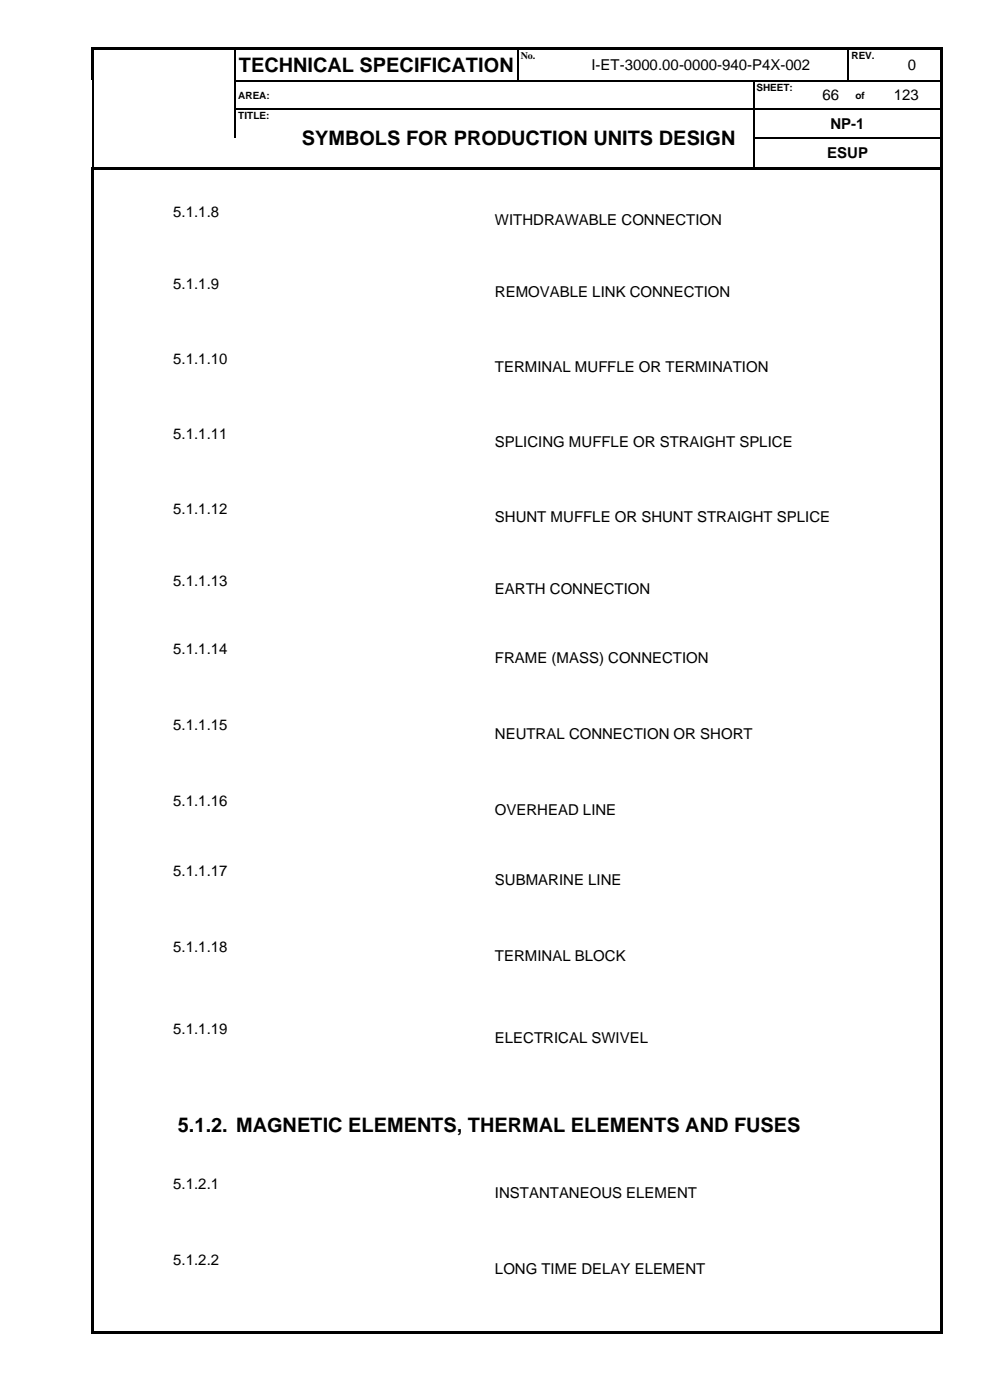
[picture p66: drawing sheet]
<svg xmlns="http://www.w3.org/2000/svg" width="210mm" height="297mm" viewBox="0 0 210 297" stroke-linecap="round" stroke-linejoin="round" font-family="sans-serif">
<defs><g id="words">
<g font-size="4.2">
<text x="50.6" y="15.3">TECHNICAL SPECIFICATION</text>
<text x="64" y="30.9">SYMBOLS FOR PRODUCTION UNITS DESIGN</text>
<text x="37.7" y="240.1">5.1.2. MAGNETIC ELEMENTS, THERMAL ELEMENTS AND FUSES</text>
</g>
<g font-size="3.2">
<text x="125.5" y="14.9">I-ET-3000.00-0000-940-P4X-002</text>
<text x="192.6" y="14.9">0</text>
<text x="174.5" y="21.3">66</text>
<text x="189.6" y="21.3">123</text>
<text x="176.2" y="27.3">NP-1</text>
<text x="175.5" y="33.6">ESUP</text>
<text x="36.8" y="45.9">5.1.1.8</text>
<text x="105" y="47.8">WITHDRAWABLE CONNECTION</text>
<text x="36.8" y="61.2">5.1.1.9</text>
<text x="105" y="63">REMOVABLE LINK CONNECTION</text>
<text x="36.8" y="77.1">5.1.1.10</text>
<text x="105" y="79">TERMINAL MUFFLE OR TERMINATION</text>
<text x="36.8" y="93.1">5.1.1.11</text>
<text x="105" y="94.9">SPLICING MUFFLE OR STRAIGHT SPLICE</text>
<text x="36.8" y="109">5.1.1.12</text>
<text x="105" y="110.8">SHUNT MUFFLE OR SHUNT STRAIGHT SPLICE</text>
<text x="36.8" y="124.3">5.1.1.13</text>
<text x="105" y="126.1">EARTH CONNECTION</text>
<text x="36.8" y="138.9">5.1.1.14</text>
<text x="105" y="140.7">FRAME (MASS) CONNECTION</text>
<text x="36.8" y="154.9">5.1.1.15</text>
<text x="105" y="156.7">NEUTRAL CONNECTION OR SHORT</text>
<text x="36.8" y="171.1">5.1.1.16</text>
<text x="105" y="172.9">OVERHEAD LINE</text>
<text x="36.8" y="185.9">5.1.1.17</text>
<text x="105" y="187.7">SUBMARINE LINE</text>
<text x="36.8" y="202">5.1.1.18</text>
<text x="105" y="203.8">TERMINAL BLOCK</text>
<text x="36.8" y="219.5">5.1.1.19</text>
<text x="105" y="221.3">ELECTRICAL SWIVEL</text>
<text x="36.8" y="252.3">5.1.2.1</text>
<text x="105" y="254.2">INSTANTANEOUS ELEMENT</text>
<text x="36.8" y="268.5">5.1.2.2</text>
<text x="105" y="270.3">LONG TIME DELAY ELEMENT</text>
</g>
<g font-size="2.1">
<text x="110.5" y="12.5">No.</text>
<text x="180.6" y="12.5">REV.</text>
<text x="50.6" y="20.9">AREA:</text>
<text x="160.5" y="19.3">SHEET:</text>
<text x="181.5" y="20.9">of</text>
<text x="50.6" y="25.2">TITLE:</text>
</g>
</g></defs>
<g fill="#000">
<path d="M19.3 10h.6v.5h-.6z" fill-rule="evenodd"/>
<path d="M19.3 10h.6v.5h-.6z" fill-rule="evenodd"/>
<path d="M19.3 10.5h.6v6.5h-.6z" fill-rule="evenodd"/>
<path d="M19.6 17h.3v.3h-.3z" fill-rule="evenodd"/>
<path d="M19.9 10h29.9v.5h-29.9z" fill-rule="evenodd"/>
<path d="M49.8 10.5h.2z" fill-rule="evenodd"/>
<path d="M49.8 10h.5v.5h-.5z" fill-rule="evenodd"/>
<path d="M49.8 17h.2v.3h-.2z" fill-rule="evenodd"/>
<path d="M50.3 10h59.5v.5h-59.5z" fill-rule="evenodd"/>
<path d="M109.8 10.5h.3z" fill-rule="evenodd"/>
<path d="M109.8 10h.5v.5h-.5z" fill-rule="evenodd"/>
<path d="M109.8 17h.3v.3h-.3z" fill-rule="evenodd"/>
<path d="M110.3 10h7.2v.5h-7.2z" fill-rule="evenodd"/>
<path d="M117.5 10h.5v.5h-.5z" fill-rule="evenodd"/>
<path d="M117.5 17h.2v.3h-.2z" fill-rule="evenodd"/>
<path d="M118 10h61.9v.5h-61.9z" fill-rule="evenodd"/>
<path d="M159.8 17h.3v.3h-.3z" fill-rule="evenodd"/>
<path d="M172.5 17h.3v.3h-.3z" fill-rule="evenodd"/>
<path d="M179.9 10.5h.2z" fill-rule="evenodd"/>
<path d="M179.9 10h.5v.5h-.5z" fill-rule="evenodd"/>
<path d="M179.9 17h.2v.3h-.2z" fill-rule="evenodd"/>
<path d="M180.1 17h.3v.3h-.3z" fill-rule="evenodd"/>
<path d="M180.4 10h7.1v.5h-7.1z" fill-rule="evenodd"/>
<path d="M185 17h.2v.3h-.2z" fill-rule="evenodd"/>
<path d="M187.5 10h.5v.5h-.5z" fill-rule="evenodd"/>
<path d="M187.5 17h.2v.3h-.2z" fill-rule="evenodd"/>
<path d="M188 10h11.6v.5h-11.6z" fill-rule="evenodd"/>
<path d="M199.6 10h.5v.5h-.5z" fill-rule="evenodd"/>
<path d="M199.6 10h.5v.5h-.5z" fill-rule="evenodd"/>
<path d="M199.6 10.5h.5v6.5h-.5z" fill-rule="evenodd"/>
<path d="M199.6 17h.5v.3h-.5z" fill-rule="evenodd"/>
<path d="M19.5 35.4h.5v.6h-.5z" fill-rule="evenodd"/>
<path d="M19.5 35.4h.5v.5h-.5z" fill-rule="evenodd"/>
<path d="M19.6 23h.3v.2h-.3z" fill-rule="evenodd"/>
<path d="M19.6 29.2h.3v.3h-.3z" fill-rule="evenodd"/>
<path d="M20 35.4h.5v.5h-.5z" fill-rule="evenodd"/>
<path d="M20.5 35.4h29.4v.5h-29.4z" fill-rule="evenodd"/>
<path d="M49.8 23h.2v.2h-.2z" fill-rule="evenodd"/>
<path d="M49.9 35.4h.5v.5h-.5z" fill-rule="evenodd"/>
<path d="M50.4 35.4h9.8v.5h-9.8z" fill-rule="evenodd"/>
<path d="M60.2 23h.3v.2h-.3z" fill-rule="evenodd"/>
<path d="M60.2 35.4h.6v.5h-.6z" fill-rule="evenodd"/>
<path d="M60.8 35.4h99v.5h-99z" fill-rule="evenodd"/>
<path d="M159.8 23h.3v.2h-.3z" fill-rule="evenodd"/>
<path d="M159.8 29.2h.3v.3h-.3z" fill-rule="evenodd"/>
<path d="M159.8 35.4h.6v.5h-.6z" fill-rule="evenodd"/>
<path d="M160.4 35.4h39.2v.5h-39.2z" fill-rule="evenodd"/>
<path d="M172.5 23h.3v.2h-.3z" fill-rule="evenodd"/>
<path d="M180 23h.2v.2h-.2z" fill-rule="evenodd"/>
<path d="M185 23h.2v.2h-.2z" fill-rule="evenodd"/>
<path d="M199.6 17.3h.5v5.7h-.5z" fill-rule="evenodd"/>
<path d="M199.6 23h.5v.2h-.5z" fill-rule="evenodd"/>
<path d="M199.6 23.2h.5v6h-.5z" fill-rule="evenodd"/>
<path d="M199.6 29.2h.5v.3h-.5z" fill-rule="evenodd"/>
<path d="M199.6 29.5h.5v5.9h-.5z" fill-rule="evenodd"/>
<path d="M199.6 35.4h.5v.6h-.5z" fill-rule="evenodd"/>
<path d="M19.5 36h.5v246.5h-.5z" fill-rule="evenodd"/>
<path d="M19.5 282.5h.5v.5h-.5z" fill-rule="evenodd"/>
<path d="M19.5 282.5h.5v.5h-.5z" fill-rule="evenodd"/>
<path d="M20 282.5h179.6v.5h-179.6z" fill-rule="evenodd"/>
<path d="M199.6 36h.5v246.5h-.5z" fill-rule="evenodd"/>
<path d="M199.6 282.5h.5v.5h-.5z" fill-rule="evenodd"/>
<path d="M199.6 282.5h.5v.5h-.5z" fill-rule="evenodd"/>
</g>
<g fill="none" stroke="#000" stroke-width=".25">
<path d="M19.7 17.3v5.7M49.9 10.5v6.5M49.9 17.3v5.7M50 17.1h59.8M110 10.5v6.5M110.1 17.1h7.4M117.7 17.1h42.1M160 17.3v5.7M160.1 17.1h12.4M172.8 17.1h7.1M180 10.5v6.5M180.4 17.1h4.6"/>
<path d="M185.2 17.1h2.3M187.7 17.1h11.9M19.7 23.2v6M19.7 29.5v5.9M49.9 23.2v6M50 23.1h10.2M60.5 23.1h99.3M160 23.2v6M160 29.5v5.9M160.1 23.1h12.4M160.1 29.3h39.5M172.8 23.1h7.2"/>
<path d="M180.2 23.1h4.8M185.2 23.1h14.4"/>
</g>
<use href="#words"/>
</svg>
